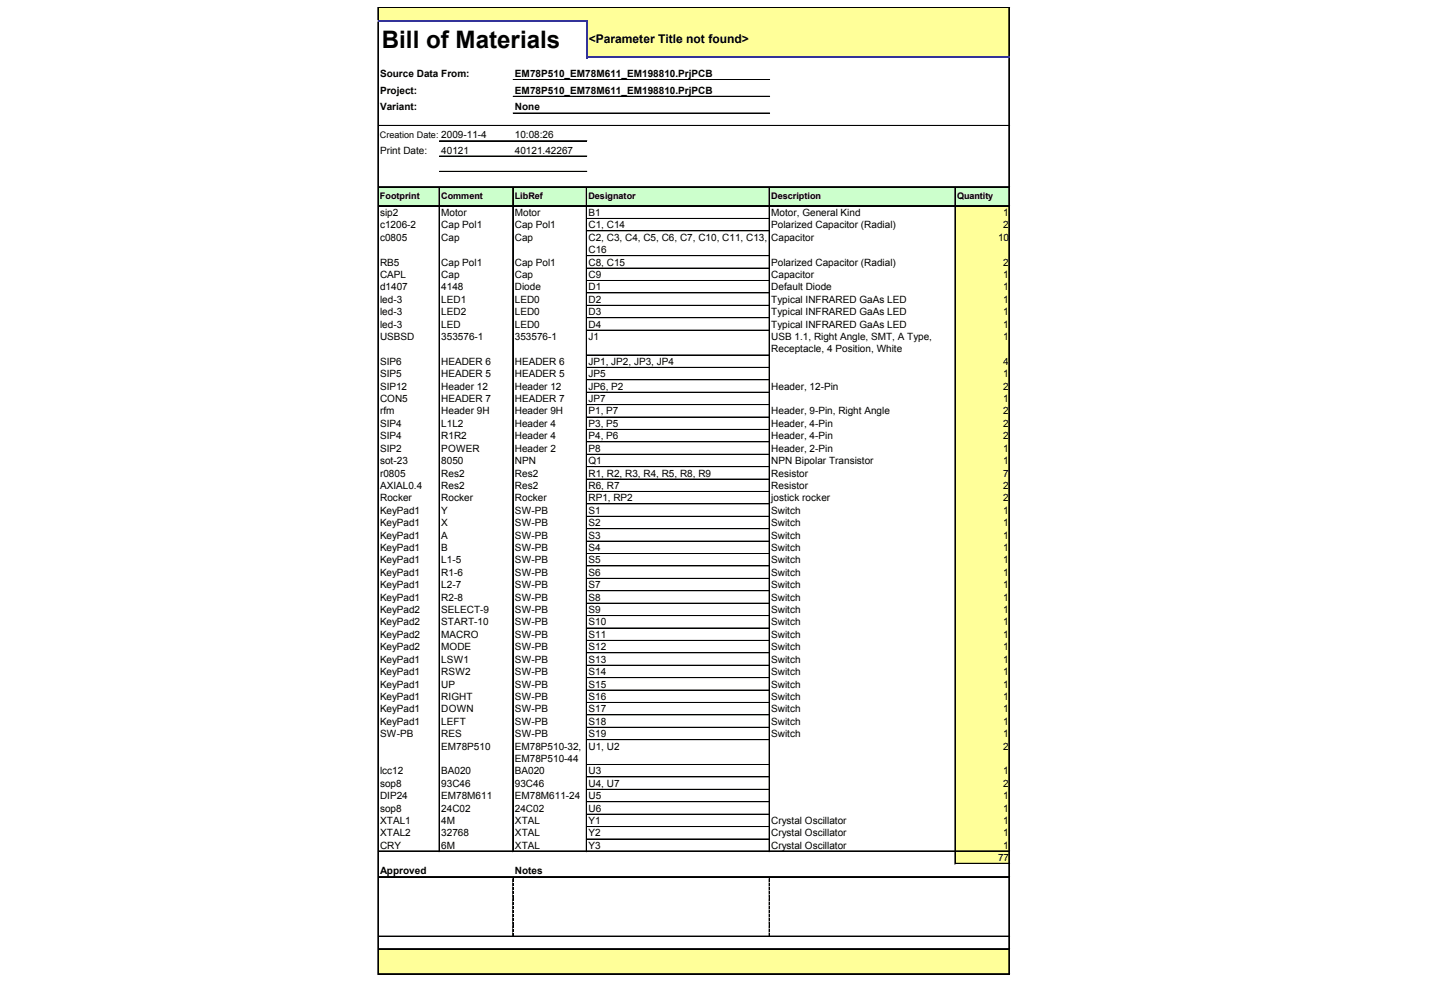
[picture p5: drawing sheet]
<svg xmlns="http://www.w3.org/2000/svg" width="289mm" height="200mm" viewBox="0 0 289 200" stroke-linecap="round" stroke-linejoin="round" font-family="sans-serif">
<defs><g id="words">
<text font-size="4.8" x="76.5" y="9.6">Bill of Materials</text>
<text font-size="2.4" x="118" y="8.7">&lt;Parameter Title not found&gt;</text>
<g font-size="2">
<text x="76.2" y="15.4">Source Data From:</text>
<text x="103.2" y="15.4">EM78P510_EM78M611_EM198810.PrjPCB</text>
<text x="76.2" y="18.8">Project:</text>
<text x="76.2" y="22.1">Variant:</text>
<text x="103.2" y="18.8">EM78P510_EM78M611_EM198810.PrjPCB</text>
<text x="103.2" y="22.1">None</text>
<text x="103.2" y="27.7">10:08:26</text>
<text x="76.2" y="30.8">Print Date:</text>
<text x="88.4" y="30.8">40121</text>
<text x="103.2" y="30.8">40121.42267</text>
<text x="76.2" y="43.3">sip2</text>
<text x="76.2" y="45.8">c1206-2</text>
<text x="88.4" y="43.3">Motor</text>
<text x="88.4" y="45.8">Cap Pol1</text>
<text x="103.2" y="43.3">Motor</text>
<text x="103.2" y="45.8">Cap Pol1</text>
<text x="117.9" y="43.3">B1</text>
<text x="117.9" y="45.8">C1, C14</text>
<text x="154.5" y="43.3">Motor, General Kind</text>
<text x="154.5" y="45.8">Polarized Capacitor (Radial)</text>
<text x="201" y="43.3">1</text>
<text x="201" y="45.8">2</text>
<text x="76.2" y="48.2">c0805</text>
<text x="76.2" y="53.2">RB5</text>
<text x="88.4" y="48.2">Cap</text>
<text x="88.4" y="53.2">Cap Pol1</text>
<text x="103.2" y="48.2">Cap</text>
<text x="103.2" y="53.2">Cap Pol1</text>
<text x="117.9" y="48.2">C2, C3, C4, C5, C6, C7, C10, C11, C13,</text>
<text x="117.9" y="50.7">C16</text>
<text x="117.9" y="53.2">C8, C15</text>
<text x="154.5" y="48.2">Capacitor</text>
<text x="154.5" y="53.2">Polarized Capacitor (Radial)</text>
<text x="200" y="48.2">10</text>
<text x="201" y="53.2">2</text>
<text x="76.2" y="55.7">CAPL</text>
<text x="76.2" y="58.2">d1407</text>
<text x="88.4" y="55.7">Cap</text>
<text x="88.4" y="58.2">4148</text>
<text x="103.2" y="55.7">Cap</text>
<text x="103.2" y="58.2">Diode</text>
<text x="117.9" y="55.7">C9</text>
<text x="117.9" y="58.2">D1</text>
<text x="154.5" y="55.7">Capacitor</text>
<text x="154.5" y="58.2">Default Diode</text>
<text x="201" y="55.7">1</text>
<text x="201" y="58.2">1</text>
<text x="76.2" y="60.7">led-3</text>
<text x="76.2" y="63.2">led-3</text>
<text x="76.2" y="65.7">led-3</text>
<text x="88.4" y="60.7">LED1</text>
<text x="88.4" y="63.2">LED2</text>
<text x="88.4" y="65.7">LED</text>
<text x="103.2" y="60.7">LED0</text>
<text x="103.2" y="63.2">LED0</text>
<text x="103.2" y="65.7">LED0</text>
<text x="117.9" y="60.7">D2</text>
<text x="117.9" y="63.2">D3</text>
<text x="117.9" y="65.7">D4</text>
<text x="154.5" y="60.7">Typical INFRARED GaAs LED</text>
<text x="154.5" y="63.2">Typical INFRARED GaAs LED</text>
<text x="154.5" y="65.7">Typical INFRARED GaAs LED</text>
<text x="201" y="60.7">1</text>
<text x="201" y="63.2">1</text>
<text x="201" y="65.7">1</text>
<text x="76.2" y="68.1">USBSD</text>
<text x="88.4" y="68.1">353576-1</text>
<text x="103.2" y="68.1">353576-1</text>
<text x="117.9" y="68.1">J1</text>
<text x="154.5" y="68.1">USB 1.1, Right Angle, SMT, A Type,</text>
<text x="154.5" y="70.6">Receptacle, 4 Position, White</text>
<text x="201" y="68.1">1</text>
<text x="76.2" y="73.1">SIP6</text>
<text x="76.2" y="75.6">SIP5</text>
<text x="88.4" y="73.1">HEADER 6</text>
<text x="88.4" y="75.6">HEADER 5</text>
<text x="103.2" y="73.1">HEADER 6</text>
<text x="103.2" y="75.6">HEADER 5</text>
<text x="117.9" y="73.1">JP1, JP2, JP3, JP4</text>
<text x="117.9" y="75.6">JP5</text>
<text x="201" y="73.1">4</text>
<text x="201" y="75.6">1</text>
<text x="76.2" y="78.1">SIP12</text>
<text x="76.2" y="80.6">CON5</text>
<text x="76.2" y="83.1">rfm</text>
<text x="88.4" y="78.1">Header 12</text>
<text x="88.4" y="80.6">HEADER 7</text>
<text x="88.4" y="83.1">Header 9H</text>
<text x="103.2" y="78.1">Header 12</text>
<text x="103.2" y="80.6">HEADER 7</text>
<text x="103.2" y="83.1">Header 9H</text>
<text x="117.9" y="78.1">JP6, P2</text>
<text x="117.9" y="80.6">JP7</text>
<text x="117.9" y="83.1">P1, P7</text>
<text x="154.5" y="78.1">Header, 12-Pin</text>
<text x="154.5" y="83.1">Header, 9-Pin, Right Angle</text>
<text x="201" y="78.1">2</text>
<text x="201" y="80.6">1</text>
<text x="201" y="83.1">2</text>
<text x="76.2" y="85.6">SIP4</text>
<text x="76.2" y="88">SIP4</text>
<text x="88.4" y="85.6">L1L2</text>
<text x="88.4" y="88">R1R2</text>
<text x="103.2" y="85.6">Header 4</text>
<text x="103.2" y="88">Header 4</text>
<text x="117.9" y="85.6">P3, P5</text>
<text x="117.9" y="88">P4, P6</text>
<text x="154.5" y="85.6">Header, 4-Pin</text>
<text x="154.5" y="88">Header, 4-Pin</text>
<text x="201" y="85.6">2</text>
<text x="201" y="88">2</text>
<text x="76.2" y="90.5">SIP2</text>
<text x="76.2" y="93">sot-23</text>
<text x="76.2" y="95.5">r0805</text>
<text x="88.4" y="90.5">POWER</text>
<text x="88.4" y="93">8050</text>
<text x="88.4" y="95.5">Res2</text>
<text x="103.2" y="90.5">Header 2</text>
<text x="103.2" y="93">NPN</text>
<text x="103.2" y="95.5">Res2</text>
<text x="117.9" y="90.5">P8</text>
<text x="117.9" y="93">Q1</text>
<text x="117.9" y="95.5">R1, R2, R3, R4, R5, R8, R9</text>
<text x="154.5" y="90.5">Header, 2-Pin</text>
<text x="154.5" y="93">NPN Bipolar Transistor</text>
<text x="154.5" y="95.5">Resistor</text>
<text x="201" y="90.5">1</text>
<text x="201" y="93">1</text>
<text x="201" y="95.5">7</text>
<text x="76.2" y="98">AXIAL0.4</text>
<text x="76.2" y="100.5">Rocker</text>
<text x="88.4" y="98">Res2</text>
<text x="88.4" y="100.5">Rocker</text>
<text x="103.2" y="98">Res2</text>
<text x="103.2" y="100.5">Rocker</text>
<text x="117.9" y="98">R6, R7</text>
<text x="117.9" y="100.5">RP1, RP2</text>
<text x="154.5" y="98">Resistor</text>
<text x="154.5" y="100.5">jostick rocker</text>
<text x="201" y="98">2</text>
<text x="201" y="100.5">2</text>
<text x="76.2" y="103">KeyPad1</text>
<text x="76.2" y="105.5">KeyPad1</text>
<text x="76.2" y="107.9">KeyPad1</text>
<text x="88.4" y="103">Y</text>
<text x="88.4" y="105.5">X</text>
<text x="88.4" y="107.9">A</text>
<text x="103.2" y="103">SW-PB</text>
<text x="103.2" y="105.5">SW-PB</text>
<text x="103.2" y="107.9">SW-PB</text>
<text x="117.9" y="103">S1</text>
<text x="117.9" y="105.5">S2</text>
<text x="117.9" y="107.9">S3</text>
<text x="154.5" y="103">Switch</text>
<text x="154.5" y="105.5">Switch</text>
<text x="154.5" y="107.9">Switch</text>
<text x="201" y="103">1</text>
<text x="201" y="105.5">1</text>
<text x="201" y="107.9">1</text>
<text x="76.2" y="110.4">KeyPad1</text>
<text x="76.2" y="112.9">KeyPad1</text>
<text x="88.4" y="110.4">B</text>
<text x="88.4" y="112.9">L1-5</text>
<text x="103.2" y="110.4">SW-PB</text>
<text x="103.2" y="112.9">SW-PB</text>
<text x="117.9" y="110.4">S4</text>
<text x="117.9" y="112.9">S5</text>
<text x="154.5" y="110.4">Switch</text>
<text x="154.5" y="112.9">Switch</text>
<text x="201" y="110.4">1</text>
<text x="201" y="112.9">1</text>
<text x="76.2" y="115.4">KeyPad1</text>
<text x="76.2" y="117.9">KeyPad1</text>
<text x="88.4" y="115.4">R1-6</text>
<text x="88.4" y="117.9">L2-7</text>
<text x="103.2" y="115.4">SW-PB</text>
<text x="103.2" y="117.9">SW-PB</text>
<text x="117.9" y="115.4">S6</text>
<text x="117.9" y="117.9">S7</text>
<text x="154.5" y="115.4">Switch</text>
<text x="154.5" y="117.9">Switch</text>
<text x="201" y="115.4">1</text>
<text x="201" y="117.9">1</text>
<text x="76.2" y="120.4">KeyPad1</text>
<text x="76.2" y="122.9">KeyPad2</text>
<text x="76.2" y="125.4">KeyPad2</text>
<text x="88.4" y="120.4">R2-8</text>
<text x="88.4" y="122.9">SELECT-9</text>
<text x="88.4" y="125.4">START-10</text>
<text x="103.2" y="120.4">SW-PB</text>
<text x="103.2" y="122.9">SW-PB</text>
<text x="103.2" y="125.4">SW-PB</text>
<text x="117.9" y="120.4">S8</text>
<text x="117.9" y="122.9">S9</text>
<text x="117.9" y="125.4">S10</text>
<text x="154.5" y="120.4">Switch</text>
<text x="154.5" y="122.9">Switch</text>
<text x="154.5" y="125.4">Switch</text>
<text x="201" y="120.4">1</text>
<text x="201" y="122.9">1</text>
<text x="201" y="125.4">1</text>
<text x="76.2" y="127.8">KeyPad2</text>
<text x="76.2" y="130.3">KeyPad2</text>
<text x="88.4" y="127.8">MACRO</text>
<text x="88.4" y="130.3">MODE</text>
<text x="103.2" y="127.8">SW-PB</text>
<text x="103.2" y="130.3">SW-PB</text>
<text x="117.9" y="127.8">S11</text>
<text x="117.9" y="130.3">S12</text>
<text x="154.5" y="127.8">Switch</text>
<text x="154.5" y="130.3">Switch</text>
<text x="201" y="127.8">1</text>
<text x="201" y="130.3">1</text>
<text x="76.2" y="132.8">KeyPad1</text>
<text x="76.2" y="135.3">KeyPad1</text>
<text x="76.2" y="137.8">KeyPad1</text>
<text x="88.4" y="132.8">LSW1</text>
<text x="88.4" y="135.3">RSW2</text>
<text x="88.4" y="137.8">UP</text>
<text x="103.2" y="132.8">SW-PB</text>
<text x="103.2" y="135.3">SW-PB</text>
<text x="103.2" y="137.8">SW-PB</text>
<text x="117.9" y="132.8">S13</text>
<text x="117.9" y="135.3">S14</text>
<text x="117.9" y="137.8">S15</text>
<text x="154.5" y="132.8">Switch</text>
<text x="154.5" y="135.3">Switch</text>
<text x="154.5" y="137.8">Switch</text>
<text x="201" y="132.8">1</text>
<text x="201" y="135.3">1</text>
<text x="201" y="137.8">1</text>
<text x="76.2" y="140.3">KeyPad1</text>
<text x="76.2" y="142.8">KeyPad1</text>
<text x="88.4" y="140.3">RIGHT</text>
<text x="88.4" y="142.8">DOWN</text>
<text x="103.2" y="140.3">SW-PB</text>
<text x="103.2" y="142.8">SW-PB</text>
<text x="117.9" y="140.3">S16</text>
<text x="117.9" y="142.8">S17</text>
<text x="154.5" y="140.3">Switch</text>
<text x="154.5" y="142.8">Switch</text>
<text x="201" y="140.3">1</text>
<text x="201" y="142.8">1</text>
<text x="76.2" y="145.3">KeyPad1</text>
<text x="76.2" y="147.7">SW-PB</text>
<text x="88.4" y="145.3">LEFT</text>
<text x="88.4" y="147.7">RES</text>
<text x="103.2" y="145.3">SW-PB</text>
<text x="103.2" y="147.7">SW-PB</text>
<text x="117.9" y="145.3">S18</text>
<text x="117.9" y="147.7">S19</text>
<text x="154.5" y="145.3">Switch</text>
<text x="154.5" y="147.7">Switch</text>
<text x="201" y="145.3">1</text>
<text x="201" y="147.7">1</text>
<text x="76.2" y="155.2">lcc12</text>
<text x="88.4" y="150.2">EM78P510</text>
<text x="88.4" y="155.2">BA020</text>
<text x="103.2" y="150.2">EM78P510-32,</text>
<text x="103.2" y="152.7">EM78P510-44</text>
<text x="103.2" y="155.2">BA020</text>
<text x="117.9" y="150.2">U1, U2</text>
<text x="117.9" y="155.2">U3</text>
<text x="201" y="150.2">2</text>
<text x="201" y="155.2">1</text>
<text x="76.2" y="157.7">sop8</text>
<text x="76.2" y="160.2">DIP24</text>
<text x="88.4" y="157.7">93C46</text>
<text x="88.4" y="160.2">EM78M611</text>
<text x="103.2" y="157.7">93C46</text>
<text x="103.2" y="160.2">EM78M611-24</text>
<text x="117.9" y="157.7">U4, U7</text>
<text x="117.9" y="160.2">U5</text>
<text x="201" y="157.7">2</text>
<text x="201" y="160.2">1</text>
<text x="76.2" y="162.7">sop8</text>
<text x="76.2" y="165.2">XTAL1</text>
<text x="76.2" y="167.6">XTAL2</text>
<text x="88.4" y="162.7">24C02</text>
<text x="88.4" y="165.2">4M</text>
<text x="88.4" y="167.6">32768</text>
<text x="103.2" y="162.7">24C02</text>
<text x="103.2" y="165.2">XTAL</text>
<text x="103.2" y="167.6">XTAL</text>
<text x="117.9" y="162.7">U6</text>
<text x="117.9" y="165.2">Y1</text>
<text x="117.9" y="167.6">Y2</text>
<text x="154.5" y="165.2">Crystal Oscillator</text>
<text x="154.5" y="167.6">Crystal Oscillator</text>
<text x="201" y="162.7">1</text>
<text x="201" y="165.2">1</text>
<text x="201" y="167.6">1</text>
<text x="76.2" y="170.1">CRY</text>
<text x="88.4" y="170.1">6M</text>
<text x="103.2" y="170.1">XTAL</text>
<text x="117.9" y="170.1">Y3</text>
<text x="154.5" y="170.1">Crystal Oscillator</text>
<text x="200" y="172.6">77</text>
<text x="201" y="170.1">1</text>
<text x="76.2" y="175.1">Approved</text>
<text x="103.2" y="175.1">Notes</text>
</g>
<g font-size="1.8">
<text x="76.1" y="27.7">Creation Date: 2009-11-4</text>
<text x="76.1" y="40">Footprint</text>
<text x="88.4" y="40">Comment</text>
<text x="103.1" y="40">LibRef</text>
<text x="117.9" y="40">Designator</text>
<text x="154.5" y="40">Description</text>
<text x="191.8" y="40">Quantity</text>
</g>
</g></defs>
<g fill="#ff9">
<path d="M75.8 1.6h126.4v2.6h-126.4z"/>
<path d="M117.6 4.2h84.6v7.3h-84.6z"/>
</g>
<path d="M75.8 37.5h126.4v3.8h-126.4z" fill="#cfc"/>
<g fill="#ff9">
<path d="M191.4 41.3h10.8v2.5h-10.8z"/>
<path d="M191.4 43.8h10.8v2.5h-10.8z"/>
<path d="M191.4 46.3h10.8v5h-10.8z"/>
<path d="M191.4 51.2h10.8v2.6h-10.8z"/>
<path d="M191.4 53.7h10.8v2.5h-10.8z"/>
<path d="M191.4 56.2h10.8v2.5h-10.8z"/>
<path d="M191.4 58.7h10.8v2.5h-10.8z"/>
<path d="M191.4 61.2h10.8v2.5h-10.8z"/>
<path d="M191.4 63.7h10.8v2.5h-10.8z"/>
<path d="M191.4 66.2h10.8v5h-10.8z"/>
<path d="M191.4 71.1h10.8v2.6h-10.8z"/>
<path d="M191.4 73.6h10.8v2.5h-10.8z"/>
<path d="M191.4 76.1h10.8v2.5h-10.8z"/>
<path d="M191.4 78.6h10.8v2.5h-10.8z"/>
<path d="M191.4 81.1h10.8v2.5h-10.8z"/>
<path d="M191.4 83.6h10.8v2.5h-10.8z"/>
<path d="M191.4 86.1h10.8v2.5h-10.8z"/>
<path d="M191.4 88.6h10.8v2.5h-10.8z"/>
<path d="M191.4 91h10.8v2.6h-10.8z"/>
<path d="M191.4 93.5h10.8v2.5h-10.8z"/>
<path d="M191.4 96h10.8v2.5h-10.8z"/>
<path d="M191.4 98.5h10.8v2.5h-10.8z"/>
<path d="M191.4 101h10.8v2.5h-10.8z"/>
<path d="M191.4 103.5h10.8v2.5h-10.8z"/>
<path d="M191.4 106h10.8v2.5h-10.8z"/>
<path d="M191.4 108.5h10.8v2.5h-10.8z"/>
<path d="M191.4 110.9h10.8v2.5h-10.8z"/>
<path d="M191.4 113.4h10.8v2.5h-10.8z"/>
<path d="M191.4 115.9h10.8v2.5h-10.8z"/>
<path d="M191.4 118.4h10.8v2.5h-10.8z"/>
<path d="M191.4 120.9h10.8v2.5h-10.8z"/>
<path d="M191.4 123.4h10.8v2.5h-10.8z"/>
<path d="M191.4 125.9h10.8v2.5h-10.8z"/>
<path d="M191.4 128.3h10.8v2.6h-10.8z"/>
<path d="M191.4 130.8h10.8v2.5h-10.8z"/>
<path d="M191.4 133.3h10.8v2.5h-10.8z"/>
<path d="M191.4 135.8h10.8v2.5h-10.8z"/>
<path d="M191.4 138.3h10.8v2.5h-10.8z"/>
<path d="M191.4 140.8h10.8v2.5h-10.8z"/>
<path d="M191.4 143.3h10.8v2.5h-10.8z"/>
<path d="M191.4 145.8h10.8v2.5h-10.8z"/>
<path d="M191.4 148.2h10.8v5h-10.8z"/>
<path d="M191.4 153.2h10.8v2.5h-10.8z"/>
<path d="M191.4 155.7h10.8v2.5h-10.8z"/>
<path d="M191.4 158.2h10.8v2.5h-10.8z"/>
<path d="M191.4 160.7h10.8v2.5h-10.8z"/>
<path d="M191.4 163.2h10.8v2.5h-10.8z"/>
<path d="M191.4 165.7h10.8v2.5h-10.8z"/>
<path d="M191.4 168.1h10.8v2.6h-10.8z"/>
<path d="M191.4 170.6h10.8v2.5h-10.8z"/>
<path d="M75.8 190.2h126.4v5.1h-126.4z"/>
</g>
<g fill="none" stroke="#000" stroke-width=".2">
<path d="M75.7 1.5v2.5M75.7 4.4v190.9M75.8 1.5v2.5M75.8 4.4v190.9M75.9 1.5h126.4M75.9 1.6h126.4M102.8 15.9h51.4M102.8 16h51.4M102.8 19.3h51.4M102.8 19.4h51.4M202.1 1.7v9.6M202.1 11.7v183.6"/>
<path d="M202.2 1.7v9.6M202.2 11.7v183.6M75.9 25.1h126.4M75.9 25.2h126.4M75.9 37.4h126.4M75.9 37.5h126.4M88 37.6v133.1M88.1 37.6v133.1M88.1 28.2h29.5M88.1 28.3h29.5M88.1 31.3h29.5M88.1 31.4h29.5"/>
<path d="M88.1 34.3h29.5M88.1 34.4h29.5M102.7 37.6v133.1M102.8 37.6v133.1M102.8 22.6h51.4M102.8 22.7h51.4M117.5 37.6v133.1M117.6 37.6v133.1M154.1 37.6v133.1M154.2 37.6v133.1M191.3 37.6v135.6M191.4 37.6v135.6"/>
<path d="M75.9 41.2h126.4M75.9 41.3h126.4M117.6 43.8h36.5M117.6 46.3h36.5M117.6 51.2l36.5 .1M117.6 53.7h36.5M117.6 56.2h36.5M117.6 58.7h36.5M117.6 61.2h36.5M117.6 63.7h36.5M117.6 66.2h36.5M117.6 71.1l36.5 .1"/>
<path d="M117.6 73.6h36.5M117.6 76.1h36.5M117.6 78.6h36.5M117.6 81.1h36.5M117.6 83.6h36.5M117.6 86.1h36.5M117.6 88.6h36.5M117.6 91h36.5M117.6 91.1h36.5M117.6 93.5h36.5M117.6 96h36.5M117.6 98.5h36.5"/>
<path d="M117.6 101h36.5M117.6 103.5h36.5M117.6 106h36.5M117.6 108.5h36.5M117.6 110.9l36.5 .1M117.6 113.4h36.5M117.6 115.9h36.5M117.6 118.4h36.5M117.6 120.9h36.5M117.6 123.4h36.5M117.6 125.9h36.5M117.6 128.3h36.5"/>
<path d="M117.6 128.4h36.5M117.6 130.8h36.5M117.6 133.3h36.5M117.6 135.8h36.5M117.6 138.3h36.5M117.6 140.8h36.5M117.6 143.3h36.5M117.6 145.8h36.5M117.6 148.2l36.5 .1M117.6 153.2h36.5M117.6 155.7h36.5M117.6 158.2h36.5"/>
<path d="M75.9 170.5h126.4M75.9 170.6h126.4M75.9 175.7h126.4M75.9 175.8h126.4M102.7 176h.1M102.7 176.2v.6M102.7 177v.6M102.7 177.8v.5M102.7 178.5v.6M102.7 179.3v.6M117.6 160.7h36.5M117.6 163.2h36.5"/>
<path d="M117.6 165.7h36.5M117.6 168.1l36.5 .1M154.1 176h.1M154.1 176.2v.6M154.1 177v.6M154.1 177.8v.5M154.1 178.5v.6M154.1 179.3v.6M191.5 173h10.8M191.5 173.1h10.8M75.9 187.6h126.4M75.9 187.7h126.4"/>
<path d="M75.9 190.1h126.4M75.9 190.2h126.4M75.9 195.1h126.4M75.9 195.2h126.4M102.7 180.1v.6M102.7 180.9v.5M102.7 181.6v.6M102.7 182.4v.6M102.7 183.2v.5M102.7 183.9v.6M102.7 184.7v.6M102.7 185.5v.6"/>
<path d="M102.7 186.3v.5M102.7 187v.6M154.1 180.1v.6M154.1 180.9v.5M154.1 181.6v.6M154.1 182.4v.6M154.1 183.2v.5M154.1 183.9v.6M154.1 184.7v.6M154.1 185.5v.6M154.1 186.3v.5M154.1 187v.6"/>
</g>
<path d="M117.6 4.4v7.3" fill="none" stroke="#339" stroke-width=".36"/>
<g fill="#000">
<path d="M102.7 176h.2zM102.7 176.2h.2v.6h-.2zM102.7 177h.2v.6h-.2zM102.7 177.8h.2v.5h-.2zM102.7 178.5h.2v.6h-.2zM102.7 179.3h.2v.6h-.2zM154.1 176h.2zM154.1 176.2h.2v.6h-.2zM154.1 177h.2v.6h-.2zM154.1 177.8h.2v.5h-.2zM154.1 178.5h.2v.6h-.2zM154.1 179.3h.2v.6h-.2z"/>
<path d="M102.7 180.1h.2v.6h-.2zM102.7 180.9h.2v.5h-.2zM102.7 181.6h.2v.6h-.2zM102.7 182.4h.2v.6h-.2zM102.7 183.2h.2v.5h-.2zM102.7 183.9h.2v.6h-.2zM102.7 184.7h.2v.6h-.2zM102.7 185.5h.2v.6h-.2zM102.7 186.3h.2v.5h-.2zM102.7 187h.2v.6h-.2zM154.1 180.1h.2v.6h-.2zM154.1 180.9h.2v.5h-.2z"/>
<path d="M154.1 181.6h.2v.6h-.2zM154.1 182.4h.2v.6h-.2zM154.1 183.2h.2v.5h-.2zM154.1 183.9h.2v.6h-.2zM154.1 184.7h.2v.6h-.2zM154.1 185.5h.2v.6h-.2zM154.1 186.3h.2v.5h-.2zM154.1 187h.2v.6h-.2z"/>
</g>
<path d="M75.7 4.2h42M117.7 11.5h84.6" fill="none" stroke="#339" stroke-width=".39"/>
<use href="#words"/>
</svg>
